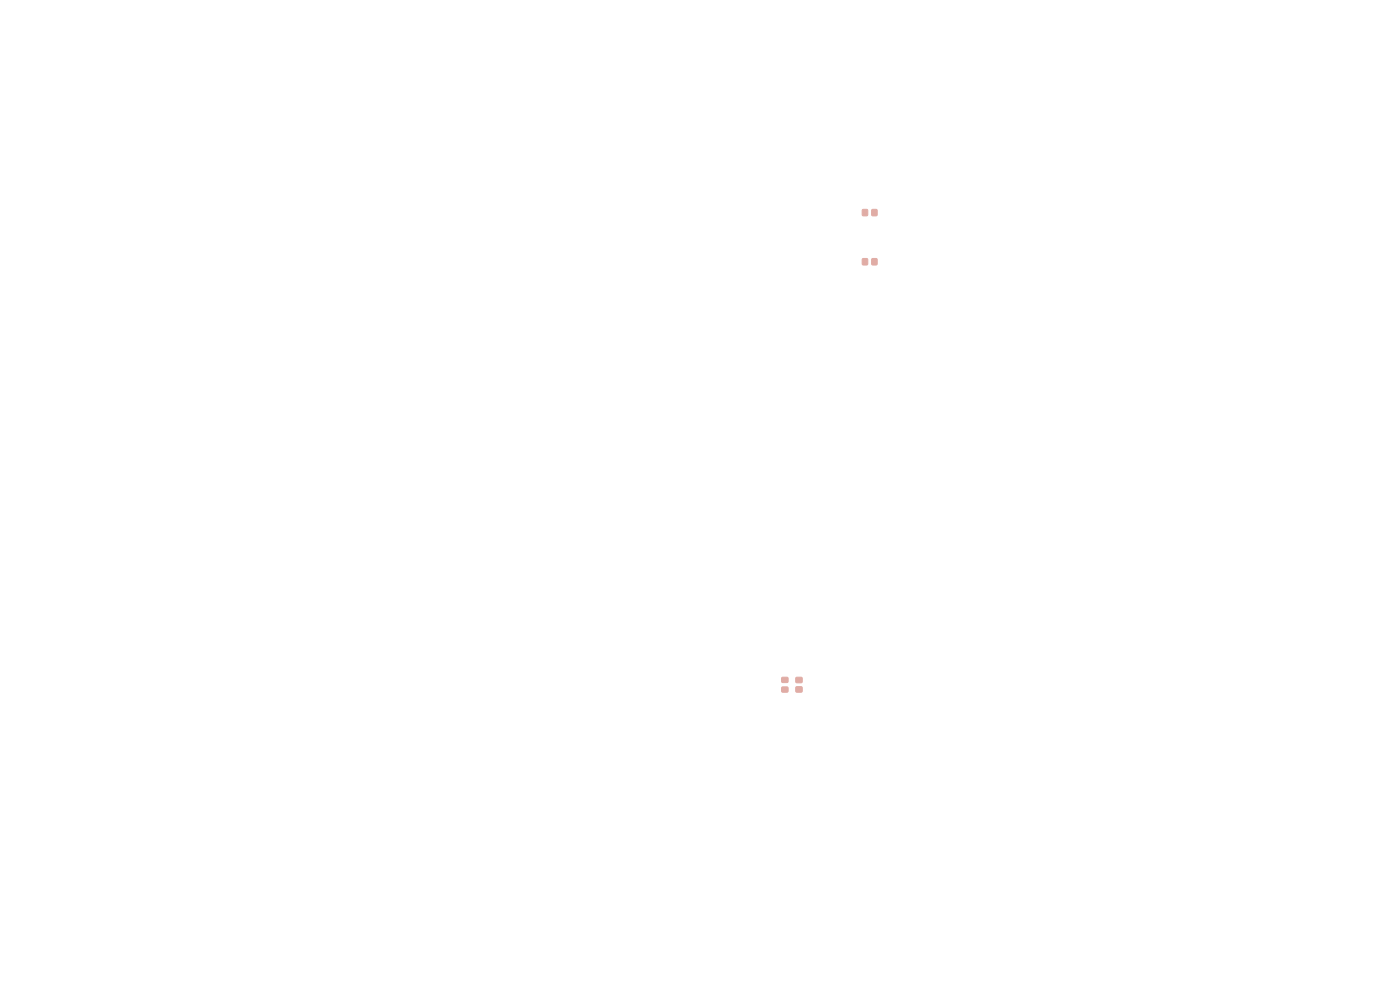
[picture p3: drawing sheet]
<svg xmlns="http://www.w3.org/2000/svg" width="297mm" height="210mm" viewBox="0 0 297 210" stroke-linecap="round" stroke-linejoin="round" font-family="sans-serif">
<g fill="#e0aca5" stroke="#e0aca5" stroke-width=".21">
<path d="M165.9 143.7h1.2v1h-1.2z"/>
<path d="M165.9 145.8h1.2v1h-1.2z"/>
<path d="M183 44.5h1v1.2h-1z"/>
<path d="M185 44.5h1v1.2h-1z"/>
<path d="M168.9 143.7h1.2v1.1h-1.2z"/>
<path d="M168.9 145.7h1.2v1.1h-1.2z"/>
<path d="M183 54.9h1v1.3h-1z"/>
<path d="M185 54.9h1v1.3h-1z"/>
</g>
</svg>
